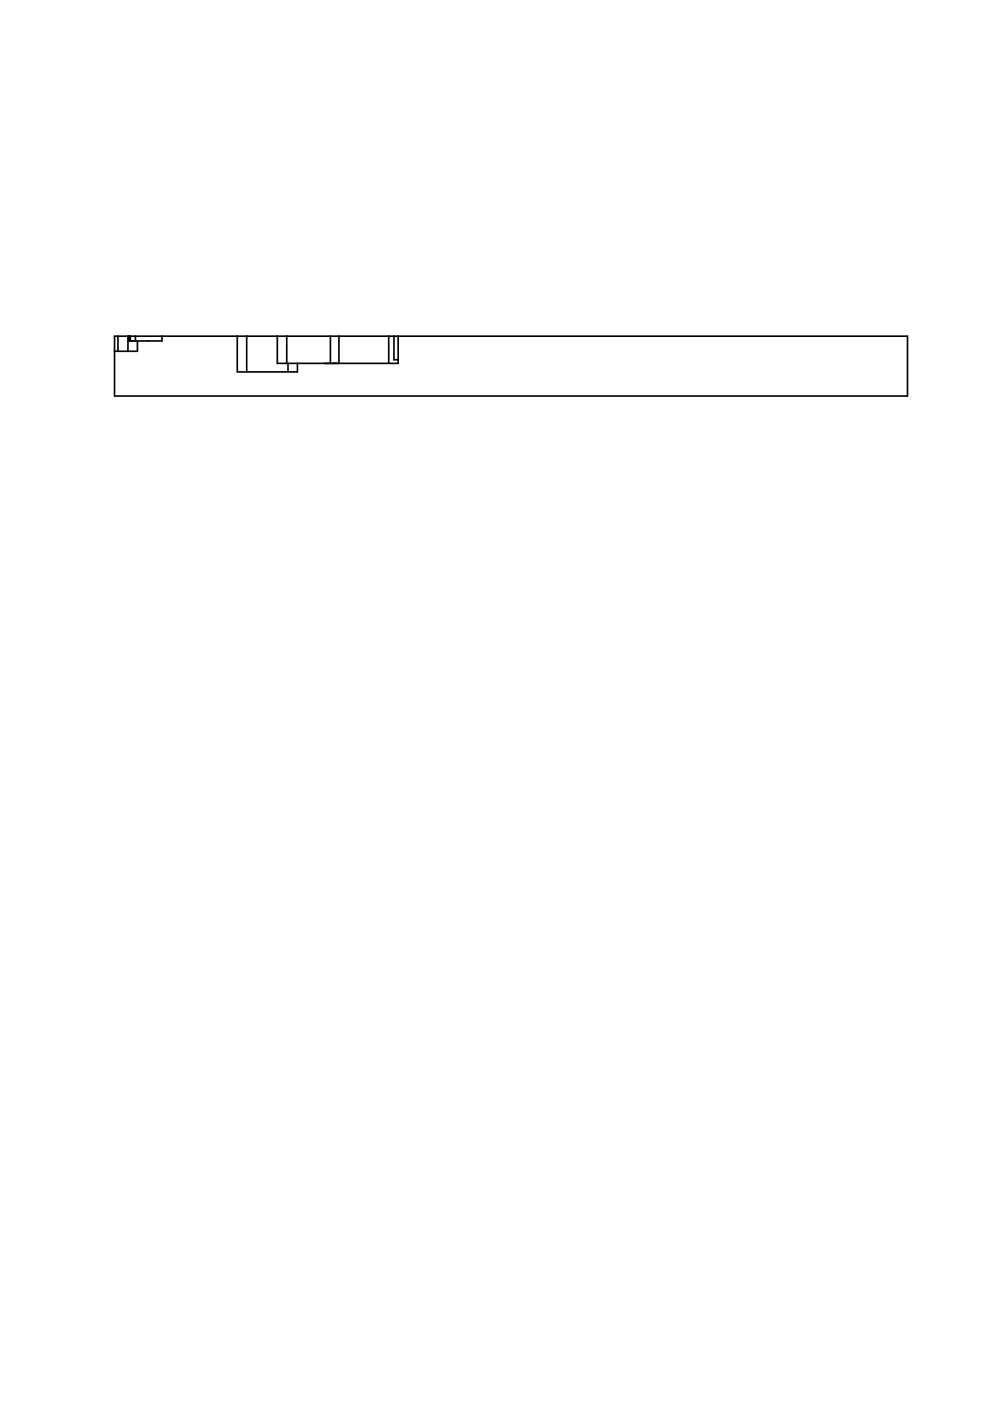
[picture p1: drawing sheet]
<svg xmlns="http://www.w3.org/2000/svg" width="210mm" height="297mm" viewBox="0 0 210 297" stroke-linecap="round" stroke-linejoin="round" font-family="sans-serif">
<g fill="none" stroke="#000" stroke-width=".35">
<path d="M25 71.3v3.2M27.1 71.3v3.2M27.2 71.3v1h7.1v-1M27.4 71.3h.2M27.4 71.3h-3.1v12.7h168.1v-12.7h-164.8M27.4 71.3v1M27.6 71.3v1M28.7 71.3v1M29.1 72.3v2.2h-4.8M50.3 71.3v7.6h12.8v-1.9M52.3 71.3v7.6M58.8 71.3v5.7h25.6v-5.7"/>
<path d="M60.8 71.3v5.7M61.1 77v1.9M68.9 77h.1M70.1 71.3v5.7M70.9 77h.1M71.9 71.3v5.7M82.4 71.3v5.7M83.5 71.3v5h.9"/>
</g>
</svg>
